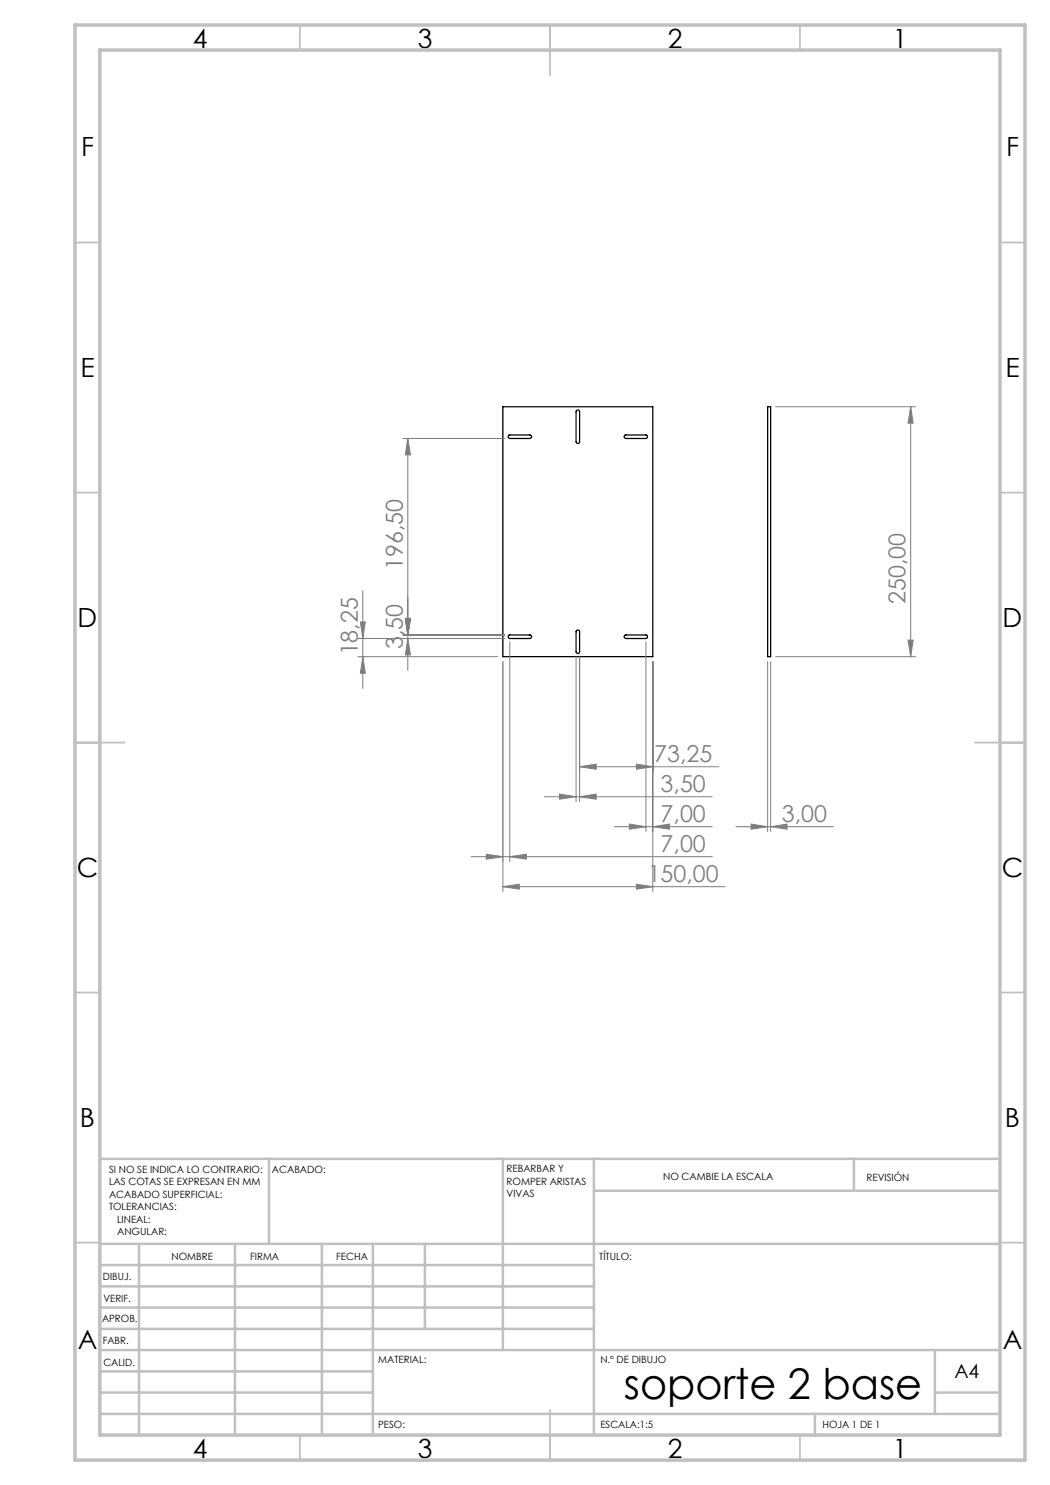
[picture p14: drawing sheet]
<svg xmlns="http://www.w3.org/2000/svg" width="210mm" height="297mm" viewBox="0 0 210 297" stroke-linecap="round" stroke-linejoin="round" font-family="sans-serif">
<defs><g id="words">
<text font-size="8.5" x="124.8" y="279.7">soporte 2 base</text>
<g font-size="5.3">
<text x="38.5" y="9.5">4</text>
<text x="83.5" y="9.5">3</text>
<text x="133.5" y="9.5">2</text>
<text x="178.5" y="9.5">1</text>
<text x="16.2" y="31.2">F</text>
<text x="201.2" y="31.2">F</text>
<text x="16.1" y="75.5">E</text>
<text x="201.1" y="75.5">E</text>
<text x="15.5" y="125.5">D</text>
<text x="200.5" y="125.5">D</text>
<text x="15.4" y="175.5">C</text>
<text x="200.4" y="175.5">C</text>
<text x="16" y="225.5">B</text>
<text x="201" y="225.5">B</text>
<text x="15.5" y="269.7">A</text>
<text x="200.5" y="269.7">A</text>
<text x="38.5" y="291.5">4</text>
<text x="83.5" y="291.5">3</text>
<text x="133.5" y="291.5">2</text>
<text x="178.5" y="291.5">1</text>
</g>
<g font-size="4.7" fill="#808080">
<text x="80.6" y="114" transform="rotate(-90 80.6 114)">196,50</text>
<text x="181.1" y="120.8" transform="rotate(-90 181.1 120.8)">250,00</text>
<text x="71.6" y="131.1" transform="rotate(-90 71.6 131.1)">18,25</text>
<text x="80.6" y="129.8" transform="rotate(-90 80.6 129.8)">3,50</text>
<text x="130.8" y="152.3">73,25</text>
<text x="132.1" y="158.3">3,50</text>
<text x="132.1" y="164.3">7,00</text>
<text x="156.4" y="164.3">3,00</text>
<text x="132.1" y="170.3">7,00</text>
<text x="129.5" y="176.3">150,00</text>
</g>
<text font-size="3.9" x="190.9" y="275.5">A4</text>
<g font-size="2">
<text x="21.8" y="234.6">SI NO SE INDICA LO CONTRARIO:</text>
<text x="21.8" y="237.1">LAS COTAS SE EXPRESAN EN MM</text>
<text x="21.8" y="239.6">ACABADO SUPERFICIAL:</text>
<text x="54.4" y="234.6">ACABADO:</text>
<text x="101.3" y="234.5">REBARBAR Y</text>
<text x="101.3" y="237">ROMPER ARISTAS</text>
<text x="101.3" y="239.5">VIVAS</text>
<text x="132.6" y="236">NO CAMBIE LA ESCALA</text>
<text x="173.3" y="236.2">REVISIÓN</text>
<text x="21.8" y="242.1">TOLERANCIAS:</text>
<text x="23.4" y="244.6">LINEAL:</text>
<text x="23.4" y="247.1">ANGULAR:</text>
<text x="34.3" y="252">NOMBRE</text>
<text x="50" y="251.9">FIRMA</text>
<text x="67.2" y="251.9">FECHA</text>
<text x="119.9" y="251.9">TÍTULO:</text>
<text x="20.6" y="256.1">DIBUJ.</text>
<text x="20.7" y="260.3">VERIF.</text>
<text x="20.4" y="264.4">APROB.</text>
<text x="20.5" y="268.8">FABR.</text>
<text x="20.7" y="273.1">CALID.</text>
<text x="75.6" y="272.5">MATERIAL:</text>
<text x="120.1" y="272.5">N.º DE DIBUJO</text>
<text x="75.6" y="285.5">PESO:</text>
<text x="120.1" y="285.6">ESCALA:1:5</text>
<text x="164.5" y="285.6">HOJA 1 DE 1</text>
</g>
</g></defs>
<path d="M100.6 81.3h30v50h-30zM101.7 87.1l4.3-.1a.35 .35 0 0 1 .3 .3 .35 .35 0 0 1-.3 .4h-4l-.4-.3zM115.3 82.1l.3-.1 .3 .3v6a.35 .35 0 0 1-.3 .4 .35 .35 0 0 1-.4-.4zM125 87.1l4.2-.1a.35 .35 0 0 1 .3 .3 .35 .35 0 0 1-.3 .4h-4l-.4-.3zM153.5 81.3h.6v50h-.6zM101.7 127.1l4.3-.1a.35 .35 0 0 1 .3 .3 .35 .35 0 0 1-.3 .4h-4l-.3-.2zM115.3 126.1l.3-.1 .3 .3v4a.35 .35 0 0 1-.3 .4 .35 .35 0 0 1-.4-.4zM125 127.1l4.2-.1a.35 .35 0 0 1 .3 .3 .35 .35 0 0 1-.3 .4h-4l-.4-.3z" fill="none" stroke="#000" stroke-width=".25"/>
<g fill="none" stroke="#808080" stroke-width=".2">
<path d="M80.6 87.7h20.4M81.6 87.7l.5 3.3h-1zM81.6 87.7v46.4M155.1 81.3h28M182.1 81.3l.5 3.3h-1zM182.1 81.3v50M72.6 118.2v19.5M71.6 127.7h29.4M71.6 131.3h28M72.1 124.4h1l-.5 3.3zM72.6 131.3l.5 3.4h-1zM80.6 127h20.4"/>
<path d="M81.1 123.7h1l-.5 3.3zM81.6 127.7l.5 3.3h-1zM100.6 132.3v46M102 128.3v44M115.2 131.3v29M115.9 131.3v29M129.2 128.3v38M130.6 132.3v46M153.5 132.3v34M154.1 132.3v34M155.1 131.3h28M181.6 128h1l-.5 3.3z"/>
<path d="M108.9 159.3h33.6M111.9 158.8l3.3 .5-3.3 .5zM115.9 153.3l3.3-.5v1zM115.9 159.3l3.3-.5v1zM115.9 153.3h27.9M127.3 152.8l3.3 .5-3.3 .5zM94.2 171.3h48.3M97.3 170.8l3.3 .5-3.3 .5zM100.6 177.3l3.3-.5v1zM100.6 177.3h44.4M102 171.3l3.3-.5v1zM122.8 165.3h19.7"/>
<path d="M125.9 164.8l3.3 .5-3.3 .5zM127.3 176.8l3.3 .5-3.3 .5zM130.6 165.3l3.3-.5v1zM147.2 165.3h19.5M150.2 164.8l3.3 .5-3.3 .5zM154.1 165.3l3.3-.5v1z"/>
</g>
<g fill="none" stroke="#c0c0c0" stroke-width=".35">
<path d="M60 5v5M110 5v10M160 5v5M15 48.5h5M200 48.5h5M15 98.5h5M200 98.5h5M15 148.5h10M195 148.5h10M15 198.5h5M200 198.5h5M15 248.5h5"/>
<path d="M200 248.5h5M60 287v5M110 282v10M160 287v5"/>
</g>
<g fill="none" stroke="#c0c0c0" stroke-width=".5">
<path d="M53.8 231.8v17M100.6 231.8v38.2M118.8 231.8v55.2M118.8 238.2h81.2M170.8 231.8v6.4M200 231.8h-180v55.2M20 248.8h180M20 257.3h98.8M20 253h98.8M27.8 248.8v38.2M47 248.8v38.2M64.4 248.8v38.2"/>
<path d="M74.6 248.8v38.2M85 248.8v17M20 265.8h98.8M20 261.5h98.8M20 278.5h54.6M20 274.3h54.6M20 270h180M187 278.5h13M187 270v12.8M20 282.8h180M163 282.8v4.2"/>
</g>
<path d="M15 5h190v287h-190zM20 10h180v277h-180z" fill="none" stroke="#c0c0c0" stroke-width=".7"/>
<g fill="#808080">
<path d="M154.1 165.3l3.3-.5v1zM150.2 164.8l3.3 .5-3.3 .5zM102 171.3l3.3-.5v1zM97.3 170.8l3.3 .5-3.3 .5z"/>
<path d="M100.6 177.3l3.3-.5v1zM127.3 176.8l3.3 .5-3.3 .5zM125.9 164.8l3.3 .5-3.3 .5zM130.6 165.3l3.3-.5v1zM115.9 153.3l3.3-.5v1zM127.3 152.8l3.3 .5-3.3 .5z"/>
<path d="M115.9 159.3l3.3-.5v1zM111.9 158.8l3.3 .5-3.3 .5z"/>
<path d="M81.6 127.7l.5 3.3h-1zM81.1 123.7h1l-.5 3.3zM81.1 123.7h1l-.5 3.3zM81.6 87.7l.5 3.3h-1z"/>
<path d="M182.1 81.3l.5 3.3h-1zM181.6 128h1l-.5 3.3zM72.1 124.4h1l-.5 3.3zM72.6 131.3l.5 3.4h-1z"/>
</g>
<use href="#words"/>
</svg>
